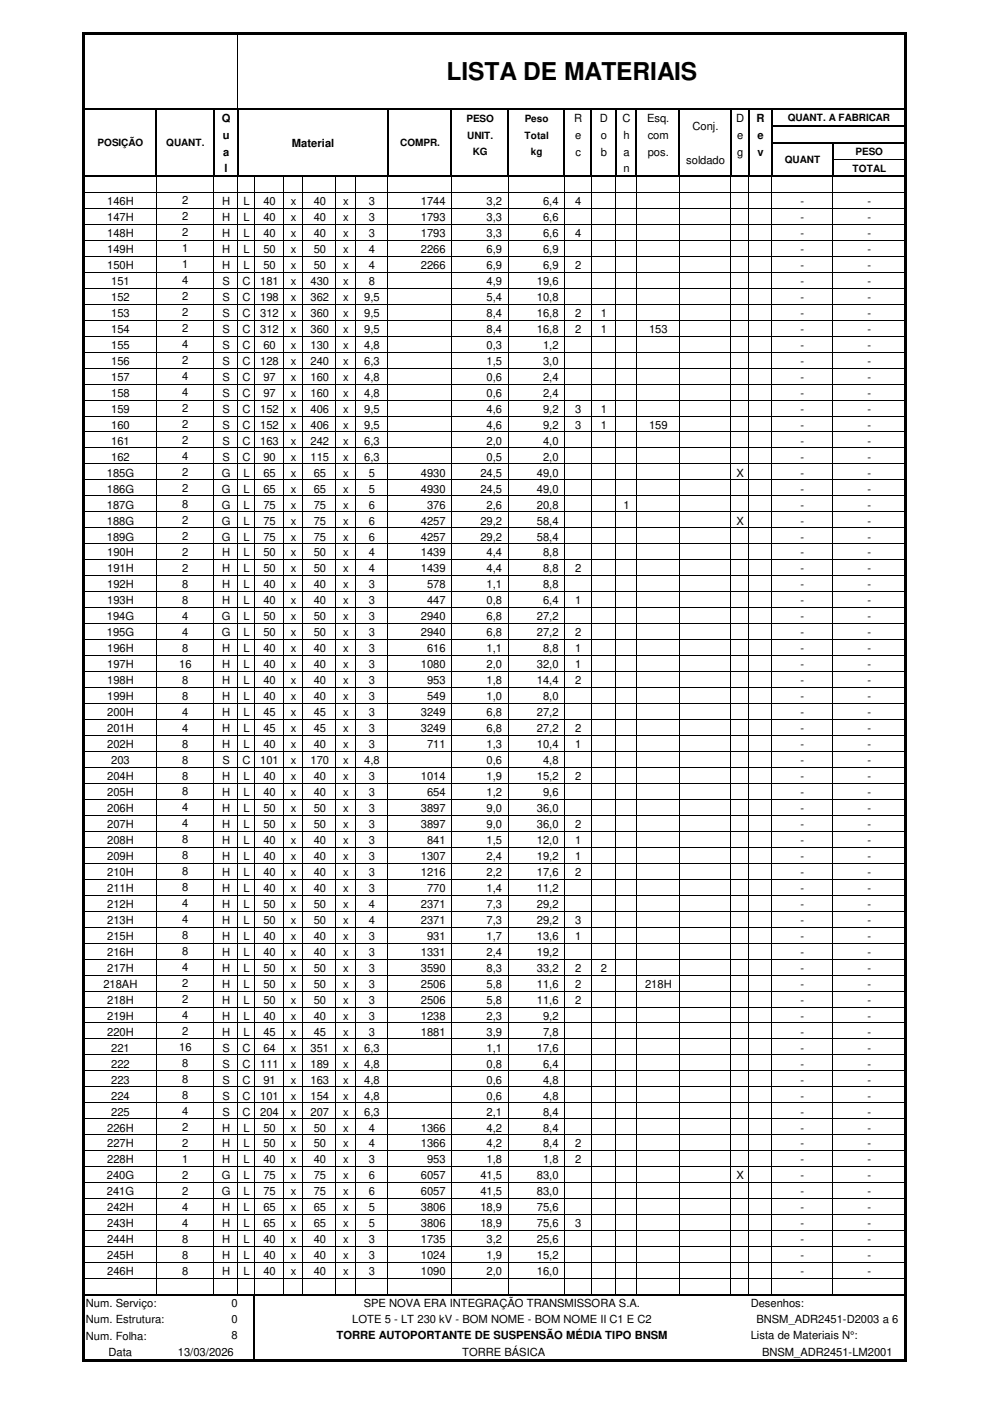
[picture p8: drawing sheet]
<svg xmlns="http://www.w3.org/2000/svg" width="210mm" height="297mm" viewBox="0 0 210 297" stroke-linecap="round" stroke-linejoin="round" font-family="sans-serif">
<defs><g id="words">
<text font-size="5.2" x="94.7" y="17">LISTA DE MATERIAIS</text>
<g font-size="2.4">
<text x="47" y="25.9">Q</text>
<text x="47.2" y="29.5">u</text>
<text x="121.8" y="25.9">R</text>
<text x="122" y="29.5">e</text>
<text x="127.2" y="25.9">D</text>
<text x="127.4" y="29.5">o</text>
<text x="132" y="25.9">C</text>
<text x="132.2" y="29.5">h</text>
<text x="137.2" y="25.9">Esq.</text>
<text x="137.3" y="29.5">com</text>
<text x="146.9" y="27.6">Conj.</text>
<text x="156.1" y="25.9">D</text>
<text x="156.3" y="29.5">e</text>
<text x="160.4" y="25.9">R</text>
<text x="160.6" y="29.5">e</text>
<text x="47.3" y="33">a</text>
<text x="61.9" y="31.1">Material</text>
<text x="122" y="33">c</text>
<text x="127.4" y="33">b</text>
<text x="132.2" y="33">a</text>
<text x="137.3" y="33">pos.</text>
<text x="145.5" y="34.7">soldado</text>
<text x="156.3" y="33">g</text>
<text x="160.6" y="33">v</text>
<text x="47.6" y="36.4">l</text>
<text x="132.2" y="36.4">n</text>
<text x="22.7" y="43.5">146H</text>
<text x="22.7" y="46.9">147H</text>
<text x="38.7" y="43.3">2</text>
<text x="38.7" y="46.7">2</text>
<text x="47.1" y="43.5">H</text>
<text x="47.1" y="46.9">H</text>
<text x="51.6" y="43.5">L</text>
<text x="51.6" y="46.9">L</text>
<text x="55.8" y="43.5">40</text>
<text x="55.8" y="46.9">40</text>
<text x="61.7" y="43.5">x</text>
<text x="61.7" y="46.9">x</text>
<text x="66.5" y="43.5">40</text>
<text x="66.5" y="46.9">40</text>
<text x="72.7" y="43.5">x</text>
<text x="72.7" y="46.9">x</text>
<text x="78.2" y="43.5">3</text>
<text x="78.2" y="46.9">3</text>
<text x="89.2" y="43.5">1744</text>
<text x="89.2" y="46.9">1793</text>
<text x="103.2" y="43.5">3,2</text>
<text x="103.2" y="46.9">3,3</text>
<text x="115.1" y="43.5">6,4</text>
<text x="115.1" y="46.9">6,6</text>
<text x="122" y="43.5">4</text>
<text x="169.8" y="43.5">-</text>
<text x="169.8" y="46.9">-</text>
<text x="183.9" y="43.5">-</text>
<text x="183.9" y="46.9">-</text>
<text x="22.7" y="50.2">148H</text>
<text x="22.7" y="53.6">149H</text>
<text x="38.7" y="50.1">2</text>
<text x="38.7" y="53.5">1</text>
<text x="47.1" y="50.2">H</text>
<text x="47.1" y="53.6">H</text>
<text x="51.6" y="50.2">L</text>
<text x="51.6" y="53.6">L</text>
<text x="55.8" y="50.2">40</text>
<text x="55.8" y="53.6">50</text>
<text x="61.7" y="50.2">x</text>
<text x="61.7" y="53.6">x</text>
<text x="66.5" y="50.2">40</text>
<text x="66.5" y="53.6">50</text>
<text x="72.7" y="50.2">x</text>
<text x="72.7" y="53.6">x</text>
<text x="78.2" y="50.2">3</text>
<text x="78.2" y="53.6">4</text>
<text x="89.2" y="50.2">1793</text>
<text x="89.2" y="53.6">2266</text>
<text x="103.2" y="50.2">3,3</text>
<text x="103.2" y="53.6">6,9</text>
<text x="115.1" y="50.2">6,6</text>
<text x="115.1" y="53.6">6,9</text>
<text x="122" y="50.2">4</text>
<text x="169.8" y="50.2">-</text>
<text x="169.8" y="53.6">-</text>
<text x="183.9" y="50.2">-</text>
<text x="183.9" y="53.6">-</text>
<text x="22.7" y="57">150H</text>
<text x="38.7" y="56.9">1</text>
<text x="47.1" y="57">H</text>
<text x="51.6" y="57">L</text>
<text x="55.8" y="57">50</text>
<text x="61.7" y="57">x</text>
<text x="66.5" y="57">50</text>
<text x="72.7" y="57">x</text>
<text x="78.2" y="57">4</text>
<text x="89.2" y="57">2266</text>
<text x="103.2" y="57">6,9</text>
<text x="115.1" y="57">6,9</text>
<text x="122" y="57">2</text>
<text x="169.8" y="57">-</text>
<text x="183.9" y="57">-</text>
<text x="23.6" y="60.4">151</text>
<text x="23.6" y="63.8">152</text>
<text x="38.7" y="60.3">4</text>
<text x="38.7" y="63.7">2</text>
<text x="47.2" y="60.4">S</text>
<text x="47.2" y="63.8">S</text>
<text x="51.4" y="60.4">C</text>
<text x="51.4" y="63.8">C</text>
<text x="55.2" y="60.4">181</text>
<text x="55.2" y="63.8">198</text>
<text x="61.7" y="60.4">x</text>
<text x="61.7" y="63.8">x</text>
<text x="65.8" y="60.4">430</text>
<text x="65.8" y="63.8">362</text>
<text x="72.7" y="60.4">x</text>
<text x="72.7" y="63.8">x</text>
<text x="77.2" y="63.8">9,5</text>
<text x="78.2" y="60.4">8</text>
<text x="103.2" y="60.4">4,9</text>
<text x="103.2" y="63.8">5,4</text>
<text x="113.8" y="60.4">19,6</text>
<text x="113.8" y="63.8">10,8</text>
<text x="169.8" y="60.4">-</text>
<text x="169.8" y="63.8">-</text>
<text x="183.9" y="60.4">-</text>
<text x="183.9" y="63.8">-</text>
<text x="23.6" y="67.2">153</text>
<text x="23.6" y="70.6">154</text>
<text x="38.7" y="67.1">2</text>
<text x="38.7" y="70.4">2</text>
<text x="47.2" y="67.2">S</text>
<text x="47.2" y="70.6">S</text>
<text x="51.4" y="67.2">C</text>
<text x="51.4" y="70.6">C</text>
<text x="55.2" y="67.2">312</text>
<text x="55.2" y="70.6">312</text>
<text x="61.7" y="67.2">x</text>
<text x="61.7" y="70.6">x</text>
<text x="65.8" y="67.2">360</text>
<text x="65.8" y="70.6">360</text>
<text x="72.7" y="67.2">x</text>
<text x="72.7" y="70.6">x</text>
<text x="77.2" y="67.2">9,5</text>
<text x="77.2" y="70.6">9,5</text>
<text x="103.2" y="67.2">8,4</text>
<text x="103.2" y="70.6">8,4</text>
<text x="113.8" y="67.2">16,8</text>
<text x="113.8" y="70.6">16,8</text>
<text x="122" y="67.2">2</text>
<text x="122" y="70.6">2</text>
<text x="127.4" y="67.2">1</text>
<text x="127.4" y="70.6">1</text>
<text x="137.6" y="70.6">153</text>
<text x="169.8" y="67.2">-</text>
<text x="169.8" y="70.6">-</text>
<text x="183.9" y="67.2">-</text>
<text x="183.9" y="70.6">-</text>
<text x="23.6" y="74">155</text>
<text x="23.6" y="77.3">156</text>
<text x="38.7" y="73.8">4</text>
<text x="38.7" y="77.2">2</text>
<text x="47.2" y="74">S</text>
<text x="47.2" y="77.3">S</text>
<text x="51.4" y="74">C</text>
<text x="51.4" y="77.3">C</text>
<text x="55.2" y="77.3">128</text>
<text x="55.8" y="74">60</text>
<text x="61.7" y="77.3">x</text>
<text x="61.7" y="74">x</text>
<text x="65.8" y="77.3">240</text>
<text x="65.8" y="74">130</text>
<text x="72.7" y="77.3">x</text>
<text x="72.7" y="74">x</text>
<text x="77.2" y="77.3">6,3</text>
<text x="77.2" y="74">4,8</text>
<text x="103.2" y="77.3">1,5</text>
<text x="103.2" y="74">0,3</text>
<text x="115.1" y="77.3">3,0</text>
<text x="115.1" y="74">1,2</text>
<text x="169.8" y="77.3">-</text>
<text x="169.8" y="74">-</text>
<text x="183.9" y="77.3">-</text>
<text x="183.9" y="74">-</text>
<text x="23.6" y="80.7">157</text>
<text x="38.7" y="80.6">4</text>
<text x="38.7" y="84">4</text>
<text x="47.2" y="80.7">S</text>
<text x="51.4" y="80.7">C</text>
<text x="55.8" y="80.7">97</text>
<text x="61.7" y="80.7">x</text>
<text x="65.8" y="80.7">160</text>
<text x="72.7" y="80.7">x</text>
<text x="77.2" y="80.7">4,8</text>
<text x="103.2" y="80.7">0,6</text>
<text x="115.1" y="80.7">2,4</text>
<text x="169.8" y="80.7">-</text>
<text x="183.9" y="80.7">-</text>
<text x="23.6" y="84.1">158</text>
<text x="23.6" y="87.5">159</text>
<text x="38.7" y="87.4">2</text>
<text x="47.2" y="84.1">S</text>
<text x="47.2" y="87.5">S</text>
<text x="51.4" y="84.1">C</text>
<text x="51.4" y="87.5">C</text>
<text x="55.2" y="87.5">152</text>
<text x="55.8" y="84.1">97</text>
<text x="61.7" y="87.5">x</text>
<text x="61.7" y="84.1">x</text>
<text x="65.8" y="87.5">406</text>
<text x="65.8" y="84.1">160</text>
<text x="72.7" y="87.5">x</text>
<text x="72.7" y="84.1">x</text>
<text x="77.2" y="87.5">9,5</text>
<text x="77.2" y="84.1">4,8</text>
<text x="103.2" y="87.5">4,6</text>
<text x="103.2" y="84.1">0,6</text>
<text x="115.1" y="87.5">9,2</text>
<text x="115.1" y="84.1">2,4</text>
<text x="122" y="87.5">3</text>
<text x="127.4" y="87.5">1</text>
<text x="169.8" y="87.5">-</text>
<text x="169.8" y="84.1">-</text>
<text x="183.9" y="87.5">-</text>
<text x="183.9" y="84.1">-</text>
<text x="23.6" y="90.9">160</text>
<text x="23.6" y="94.3">161</text>
<text x="38.7" y="90.8">2</text>
<text x="38.7" y="94.1">2</text>
<text x="47.2" y="90.9">S</text>
<text x="47.2" y="94.3">S</text>
<text x="51.4" y="90.9">C</text>
<text x="51.4" y="94.3">C</text>
<text x="55.2" y="90.9">152</text>
<text x="55.2" y="94.3">163</text>
<text x="61.7" y="90.9">x</text>
<text x="61.7" y="94.3">x</text>
<text x="65.8" y="90.9">406</text>
<text x="65.8" y="94.3">242</text>
<text x="72.7" y="90.9">x</text>
<text x="72.7" y="94.3">x</text>
<text x="77.2" y="90.9">9,5</text>
<text x="77.2" y="94.3">6,3</text>
<text x="103.2" y="90.9">4,6</text>
<text x="103.2" y="94.3">2,0</text>
<text x="115.1" y="90.9">9,2</text>
<text x="115.1" y="94.3">4,0</text>
<text x="122" y="90.9">3</text>
<text x="127.4" y="90.9">1</text>
<text x="137.6" y="90.9">159</text>
<text x="169.8" y="94.3">-</text>
<text x="169.8" y="90.9">-</text>
<text x="183.9" y="94.3">-</text>
<text x="183.9" y="90.9">-</text>
<text x="22.6" y="101">185G</text>
<text x="23.6" y="97.7">162</text>
<text x="38.7" y="100.9">2</text>
<text x="38.7" y="97.5">4</text>
<text x="47" y="101">G</text>
<text x="47.2" y="97.7">S</text>
<text x="51.4" y="97.7">C</text>
<text x="51.6" y="101">L</text>
<text x="55.8" y="101">65</text>
<text x="55.8" y="97.7">90</text>
<text x="61.7" y="101">x</text>
<text x="61.7" y="97.7">x</text>
<text x="65.8" y="97.7">115</text>
<text x="66.5" y="101">65</text>
<text x="72.7" y="101">x</text>
<text x="72.7" y="97.7">x</text>
<text x="77.2" y="97.7">6,3</text>
<text x="78.2" y="101">5</text>
<text x="89.2" y="101">4930</text>
<text x="101.9" y="101">24,5</text>
<text x="103.2" y="97.7">0,5</text>
<text x="113.8" y="101">49,0</text>
<text x="115.1" y="97.7">2,0</text>
<text x="156.2" y="101">X</text>
<text x="169.8" y="101">-</text>
<text x="169.8" y="97.7">-</text>
<text x="183.9" y="101">-</text>
<text x="183.9" y="97.7">-</text>
<text x="22.6" y="104.4">186G</text>
<text x="22.6" y="107.8">187G</text>
<text x="38.7" y="104.3">2</text>
<text x="38.7" y="107.7">8</text>
<text x="47" y="104.4">G</text>
<text x="47" y="107.8">G</text>
<text x="51.6" y="104.4">L</text>
<text x="51.6" y="107.8">L</text>
<text x="55.8" y="104.4">65</text>
<text x="55.8" y="107.8">75</text>
<text x="61.7" y="104.4">x</text>
<text x="61.7" y="107.8">x</text>
<text x="66.5" y="104.4">65</text>
<text x="66.5" y="107.8">75</text>
<text x="72.7" y="104.4">x</text>
<text x="72.7" y="107.8">x</text>
<text x="78.2" y="104.4">5</text>
<text x="78.2" y="107.8">6</text>
<text x="89.2" y="104.4">4930</text>
<text x="90.6" y="107.8">376</text>
<text x="101.9" y="104.4">24,5</text>
<text x="103.2" y="107.8">2,6</text>
<text x="113.8" y="107.8">20,8</text>
<text x="113.8" y="104.4">49,0</text>
<text x="132.2" y="107.8">1</text>
<text x="169.8" y="107.8">-</text>
<text x="169.8" y="104.4">-</text>
<text x="183.9" y="107.8">-</text>
<text x="183.9" y="104.4">-</text>
<text x="22.6" y="111.2">188G</text>
<text x="38.7" y="111.1">2</text>
<text x="47" y="111.2">G</text>
<text x="51.6" y="111.2">L</text>
<text x="55.8" y="111.2">75</text>
<text x="61.7" y="111.2">x</text>
<text x="66.5" y="111.2">75</text>
<text x="72.7" y="111.2">x</text>
<text x="78.2" y="111.2">6</text>
<text x="89.2" y="111.2">4257</text>
<text x="101.9" y="111.2">29,2</text>
<text x="113.8" y="111.2">58,4</text>
<text x="156.2" y="111.2">X</text>
<text x="169.8" y="111.2">-</text>
<text x="183.9" y="111.2">-</text>
<text x="22.6" y="114.6">189G</text>
<text x="22.7" y="118">190H</text>
<text x="38.7" y="114.5">2</text>
<text x="38.7" y="117.9">2</text>
<text x="47" y="114.6">G</text>
<text x="47.1" y="118">H</text>
<text x="51.6" y="114.6">L</text>
<text x="51.6" y="118">L</text>
<text x="55.8" y="114.6">75</text>
<text x="55.8" y="118">50</text>
<text x="61.7" y="114.6">x</text>
<text x="61.7" y="118">x</text>
<text x="66.5" y="114.6">75</text>
<text x="66.5" y="118">50</text>
<text x="72.7" y="114.6">x</text>
<text x="72.7" y="118">x</text>
<text x="78.2" y="114.6">6</text>
<text x="78.2" y="118">4</text>
<text x="89.2" y="114.6">4257</text>
<text x="89.2" y="118">1439</text>
<text x="101.9" y="114.6">29,2</text>
<text x="103.2" y="118">4,4</text>
<text x="113.8" y="114.6">58,4</text>
<text x="115.1" y="118">8,8</text>
<text x="169.8" y="114.6">-</text>
<text x="169.8" y="118">-</text>
<text x="183.9" y="114.6">-</text>
<text x="183.9" y="118">-</text>
<text x="22.7" y="121.4">191H</text>
<text x="22.7" y="124.8">192H</text>
<text x="38.7" y="121.2">2</text>
<text x="38.7" y="124.6">8</text>
<text x="47.1" y="121.4">H</text>
<text x="47.1" y="124.8">H</text>
<text x="51.6" y="121.4">L</text>
<text x="51.6" y="124.8">L</text>
<text x="55.8" y="121.4">50</text>
<text x="55.8" y="124.8">40</text>
<text x="61.7" y="121.4">x</text>
<text x="61.7" y="124.8">x</text>
<text x="66.5" y="121.4">50</text>
<text x="66.5" y="124.8">40</text>
<text x="72.7" y="121.4">x</text>
<text x="72.7" y="124.8">x</text>
<text x="78.2" y="121.4">4</text>
<text x="78.2" y="124.8">3</text>
<text x="89.2" y="121.4">1439</text>
<text x="90.6" y="124.8">578</text>
<text x="103.2" y="121.4">4,4</text>
<text x="103.2" y="124.8">1,1</text>
<text x="115.1" y="121.4">8,8</text>
<text x="115.1" y="124.8">8,8</text>
<text x="122" y="121.4">2</text>
<text x="169.8" y="121.4">-</text>
<text x="169.8" y="124.8">-</text>
<text x="183.9" y="121.4">-</text>
<text x="183.9" y="124.8">-</text>
<text x="22.6" y="131.5">194G</text>
<text x="22.7" y="128.1">193H</text>
<text x="38.7" y="128">8</text>
<text x="38.7" y="131.4">4</text>
<text x="47" y="131.5">G</text>
<text x="47.1" y="128.1">H</text>
<text x="51.6" y="128.1">L</text>
<text x="51.6" y="131.5">L</text>
<text x="55.8" y="128.1">40</text>
<text x="55.8" y="131.5">50</text>
<text x="61.7" y="128.1">x</text>
<text x="61.7" y="131.5">x</text>
<text x="66.5" y="128.1">40</text>
<text x="66.5" y="131.5">50</text>
<text x="72.7" y="128.1">x</text>
<text x="72.7" y="131.5">x</text>
<text x="78.2" y="128.1">3</text>
<text x="78.2" y="131.5">3</text>
<text x="89.2" y="131.5">2940</text>
<text x="90.6" y="128.1">447</text>
<text x="103.2" y="128.1">0,8</text>
<text x="103.2" y="131.5">6,8</text>
<text x="113.8" y="131.5">27,2</text>
<text x="115.1" y="128.1">6,4</text>
<text x="122" y="128.1">1</text>
<text x="169.8" y="128.1">-</text>
<text x="169.8" y="131.5">-</text>
<text x="183.9" y="131.5">-</text>
<text x="183.9" y="128.1">-</text>
<text x="22.6" y="134.9">195G</text>
<text x="38.7" y="134.8">4</text>
<text x="47" y="134.9">G</text>
<text x="51.6" y="134.9">L</text>
<text x="55.8" y="134.9">50</text>
<text x="61.7" y="134.9">x</text>
<text x="66.5" y="134.9">50</text>
<text x="72.7" y="134.9">x</text>
<text x="78.2" y="134.9">3</text>
<text x="89.2" y="134.9">2940</text>
<text x="103.2" y="134.9">6,8</text>
<text x="113.8" y="134.9">27,2</text>
<text x="122" y="134.9">2</text>
<text x="169.8" y="134.9">-</text>
<text x="183.9" y="134.9">-</text>
<text x="22.7" y="138.3">196H</text>
<text x="22.7" y="141.7">197H</text>
<text x="38" y="141.6">16</text>
<text x="38.7" y="138.2">8</text>
<text x="47.1" y="138.3">H</text>
<text x="47.1" y="141.7">H</text>
<text x="51.6" y="138.3">L</text>
<text x="51.6" y="141.7">L</text>
<text x="55.8" y="138.3">40</text>
<text x="55.8" y="141.7">40</text>
<text x="61.7" y="138.3">x</text>
<text x="61.7" y="141.7">x</text>
<text x="66.5" y="138.3">40</text>
<text x="66.5" y="141.7">40</text>
<text x="72.7" y="138.3">x</text>
<text x="72.7" y="141.7">x</text>
<text x="78.2" y="138.3">3</text>
<text x="78.2" y="141.7">3</text>
<text x="89.2" y="141.7">1080</text>
<text x="90.6" y="138.3">616</text>
<text x="103.2" y="138.3">1,1</text>
<text x="103.2" y="141.7">2,0</text>
<text x="113.8" y="141.7">32,0</text>
<text x="115.1" y="138.3">8,8</text>
<text x="122" y="138.3">1</text>
<text x="122" y="141.7">1</text>
<text x="169.8" y="138.3">-</text>
<text x="169.8" y="141.7">-</text>
<text x="183.9" y="141.7">-</text>
<text x="183.9" y="138.3">-</text>
<text x="22.7" y="145.1">198H</text>
<text x="22.7" y="148.5">199H</text>
<text x="38.7" y="144.9">8</text>
<text x="38.7" y="148.3">8</text>
<text x="47.1" y="145.1">H</text>
<text x="47.1" y="148.5">H</text>
<text x="51.6" y="145.1">L</text>
<text x="51.6" y="148.5">L</text>
<text x="55.8" y="145.1">40</text>
<text x="55.8" y="148.5">40</text>
<text x="61.7" y="145.1">x</text>
<text x="61.7" y="148.5">x</text>
<text x="66.5" y="145.1">40</text>
<text x="66.5" y="148.5">40</text>
<text x="72.7" y="145.1">x</text>
<text x="72.7" y="148.5">x</text>
<text x="78.2" y="145.1">3</text>
<text x="78.2" y="148.5">3</text>
<text x="90.6" y="145.1">953</text>
<text x="90.6" y="148.5">549</text>
<text x="103.2" y="145.1">1,8</text>
<text x="103.2" y="148.5">1,0</text>
<text x="113.8" y="145.1">14,4</text>
<text x="115.1" y="148.5">8,0</text>
<text x="122" y="145.1">2</text>
<text x="169.8" y="145.1">-</text>
<text x="169.8" y="148.5">-</text>
<text x="183.9" y="145.1">-</text>
<text x="183.9" y="148.5">-</text>
<text x="22.7" y="151.8">200H</text>
<text x="22.7" y="155.2">201H</text>
<text x="38.7" y="151.7">4</text>
<text x="38.7" y="155.1">4</text>
<text x="47.1" y="151.8">H</text>
<text x="47.1" y="155.2">H</text>
<text x="51.6" y="151.8">L</text>
<text x="51.6" y="155.2">L</text>
<text x="55.8" y="151.8">45</text>
<text x="55.8" y="155.2">45</text>
<text x="61.7" y="151.8">x</text>
<text x="61.7" y="155.2">x</text>
<text x="66.5" y="151.8">45</text>
<text x="66.5" y="155.2">45</text>
<text x="72.7" y="151.8">x</text>
<text x="72.7" y="155.2">x</text>
<text x="78.2" y="151.8">3</text>
<text x="78.2" y="155.2">3</text>
<text x="89.2" y="151.8">3249</text>
<text x="89.2" y="155.2">3249</text>
<text x="103.2" y="151.8">6,8</text>
<text x="103.2" y="155.2">6,8</text>
<text x="113.8" y="151.8">27,2</text>
<text x="113.8" y="155.2">27,2</text>
<text x="122" y="155.2">2</text>
<text x="169.8" y="155.2">-</text>
<text x="169.8" y="151.8">-</text>
<text x="183.9" y="155.2">-</text>
<text x="183.9" y="151.8">-</text>
<text x="22.7" y="158.6">202H</text>
<text x="38.7" y="161.9">8</text>
<text x="38.7" y="158.5">8</text>
<text x="47.1" y="158.6">H</text>
<text x="51.6" y="158.6">L</text>
<text x="55.8" y="158.6">40</text>
<text x="61.7" y="158.6">x</text>
<text x="66.5" y="158.6">40</text>
<text x="72.7" y="158.6">x</text>
<text x="78.2" y="158.6">3</text>
<text x="90.6" y="158.6">711</text>
<text x="103.2" y="158.6">1,3</text>
<text x="113.8" y="158.6">10,4</text>
<text x="122" y="158.6">1</text>
<text x="169.8" y="158.6">-</text>
<text x="183.9" y="158.6">-</text>
<text x="22.7" y="165.4">204H</text>
<text x="23.6" y="162">203</text>
<text x="38.7" y="165.3">8</text>
<text x="47.1" y="165.4">H</text>
<text x="47.2" y="162">S</text>
<text x="51.4" y="162">C</text>
<text x="51.6" y="165.4">L</text>
<text x="55.2" y="162">101</text>
<text x="55.8" y="165.4">40</text>
<text x="61.7" y="162">x</text>
<text x="61.7" y="165.4">x</text>
<text x="65.8" y="162">170</text>
<text x="66.5" y="165.4">40</text>
<text x="72.7" y="162">x</text>
<text x="72.7" y="165.4">x</text>
<text x="77.2" y="162">4,8</text>
<text x="78.2" y="165.4">3</text>
<text x="89.2" y="165.4">1014</text>
<text x="103.2" y="162">0,6</text>
<text x="103.2" y="165.4">1,9</text>
<text x="113.8" y="165.4">15,2</text>
<text x="115.1" y="162">4,8</text>
<text x="122" y="165.4">2</text>
<text x="169.8" y="165.4">-</text>
<text x="169.8" y="162">-</text>
<text x="183.9" y="165.4">-</text>
<text x="183.9" y="162">-</text>
<text x="22.7" y="168.8">205H</text>
<text x="22.7" y="172.2">206H</text>
<text x="38.7" y="168.7">8</text>
<text x="38.7" y="172">4</text>
<text x="47.1" y="168.8">H</text>
<text x="47.1" y="172.2">H</text>
<text x="51.6" y="168.8">L</text>
<text x="51.6" y="172.2">L</text>
<text x="55.8" y="168.8">40</text>
<text x="55.8" y="172.2">50</text>
<text x="61.7" y="168.8">x</text>
<text x="61.7" y="172.2">x</text>
<text x="66.5" y="168.8">40</text>
<text x="66.5" y="172.2">50</text>
<text x="72.7" y="168.8">x</text>
<text x="72.7" y="172.2">x</text>
<text x="78.2" y="168.8">3</text>
<text x="78.2" y="172.2">3</text>
<text x="89.2" y="172.2">3897</text>
<text x="90.6" y="168.8">654</text>
<text x="103.2" y="168.8">1,2</text>
<text x="103.2" y="172.2">9,0</text>
<text x="113.8" y="172.2">36,0</text>
<text x="115.1" y="168.8">9,6</text>
<text x="169.8" y="168.8">-</text>
<text x="169.8" y="172.2">-</text>
<text x="183.9" y="168.8">-</text>
<text x="183.9" y="172.2">-</text>
<text x="22.7" y="175.6">207H</text>
<text x="22.7" y="178.9">208H</text>
<text x="38.7" y="175.4">4</text>
<text x="38.7" y="178.8">8</text>
<text x="47.1" y="175.6">H</text>
<text x="47.1" y="178.9">H</text>
<text x="51.6" y="175.6">L</text>
<text x="51.6" y="178.9">L</text>
<text x="55.8" y="175.6">50</text>
<text x="55.8" y="178.9">40</text>
<text x="61.7" y="175.6">x</text>
<text x="61.7" y="178.9">x</text>
<text x="66.5" y="175.6">50</text>
<text x="66.5" y="178.9">40</text>
<text x="72.7" y="175.6">x</text>
<text x="72.7" y="178.9">x</text>
<text x="78.2" y="175.6">3</text>
<text x="78.2" y="178.9">3</text>
<text x="89.2" y="175.6">3897</text>
<text x="90.6" y="178.9">841</text>
<text x="103.2" y="175.6">9,0</text>
<text x="103.2" y="178.9">1,5</text>
<text x="113.8" y="175.6">36,0</text>
<text x="113.8" y="178.9">12,0</text>
<text x="122" y="175.6">2</text>
<text x="122" y="178.9">1</text>
<text x="169.8" y="175.6">-</text>
<text x="169.8" y="178.9">-</text>
<text x="183.9" y="175.6">-</text>
<text x="183.9" y="178.9">-</text>
<text x="22.7" y="182.3">209H</text>
<text x="22.7" y="185.7">210H</text>
<text x="38.7" y="182.2">8</text>
<text x="38.7" y="185.6">8</text>
<text x="47.1" y="182.3">H</text>
<text x="47.1" y="185.7">H</text>
<text x="51.6" y="182.3">L</text>
<text x="51.6" y="185.7">L</text>
<text x="55.8" y="182.3">40</text>
<text x="55.8" y="185.7">40</text>
<text x="61.7" y="182.3">x</text>
<text x="61.7" y="185.7">x</text>
<text x="66.5" y="182.3">40</text>
<text x="66.5" y="185.7">40</text>
<text x="72.7" y="182.3">x</text>
<text x="72.7" y="185.7">x</text>
<text x="78.2" y="182.3">3</text>
<text x="78.2" y="185.7">3</text>
<text x="89.2" y="182.3">1307</text>
<text x="89.2" y="185.7">1216</text>
<text x="103.2" y="182.3">2,4</text>
<text x="103.2" y="185.7">2,2</text>
<text x="113.8" y="182.3">19,2</text>
<text x="113.8" y="185.7">17,6</text>
<text x="122" y="182.3">1</text>
<text x="122" y="185.7">2</text>
<text x="169.8" y="182.3">-</text>
<text x="169.8" y="185.7">-</text>
<text x="183.9" y="182.3">-</text>
<text x="183.9" y="185.7">-</text>
<text x="22.7" y="189.1">211H</text>
<text x="38.7" y="189">8</text>
<text x="47.1" y="189.1">H</text>
<text x="51.6" y="189.1">L</text>
<text x="55.8" y="189.1">40</text>
<text x="61.7" y="189.1">x</text>
<text x="66.5" y="189.1">40</text>
<text x="72.7" y="189.1">x</text>
<text x="78.2" y="189.1">3</text>
<text x="90.6" y="189.1">770</text>
<text x="103.2" y="189.1">1,4</text>
<text x="113.8" y="189.1">11,2</text>
<text x="169.8" y="189.1">-</text>
<text x="183.9" y="189.1">-</text>
<text x="22.7" y="192.5">212H</text>
<text x="22.7" y="195.9">213H</text>
<text x="38.7" y="192.4">4</text>
<text x="38.7" y="195.7">4</text>
<text x="47.1" y="192.5">H</text>
<text x="47.1" y="195.9">H</text>
<text x="51.6" y="192.5">L</text>
<text x="51.6" y="195.9">L</text>
<text x="55.8" y="192.5">50</text>
<text x="55.8" y="195.9">50</text>
<text x="61.7" y="192.5">x</text>
<text x="61.7" y="195.9">x</text>
<text x="66.5" y="192.5">50</text>
<text x="66.5" y="195.9">50</text>
<text x="72.7" y="192.5">x</text>
<text x="72.7" y="195.9">x</text>
<text x="78.2" y="192.5">4</text>
<text x="78.2" y="195.9">4</text>
<text x="89.2" y="192.5">2371</text>
<text x="89.2" y="195.9">2371</text>
<text x="103.2" y="192.5">7,3</text>
<text x="103.2" y="195.9">7,3</text>
<text x="113.8" y="192.5">29,2</text>
<text x="113.8" y="195.9">29,2</text>
<text x="122" y="195.9">3</text>
<text x="169.8" y="195.9">-</text>
<text x="169.8" y="192.5">-</text>
<text x="183.9" y="195.9">-</text>
<text x="183.9" y="192.5">-</text>
<text x="22.7" y="199.3">215H</text>
<text x="22.7" y="202.6">216H</text>
<text x="38.7" y="199.1">8</text>
<text x="38.7" y="202.5">8</text>
<text x="47.1" y="199.3">H</text>
<text x="47.1" y="202.6">H</text>
<text x="51.6" y="199.3">L</text>
<text x="51.6" y="202.6">L</text>
<text x="55.8" y="199.3">40</text>
<text x="55.8" y="202.6">40</text>
<text x="61.7" y="199.3">x</text>
<text x="61.7" y="202.6">x</text>
<text x="66.5" y="199.3">40</text>
<text x="66.5" y="202.6">40</text>
<text x="72.7" y="199.3">x</text>
<text x="72.7" y="202.6">x</text>
<text x="78.2" y="199.3">3</text>
<text x="78.2" y="202.6">3</text>
<text x="89.2" y="202.6">1331</text>
<text x="90.6" y="199.3">931</text>
<text x="103.2" y="199.3">1,7</text>
<text x="103.2" y="202.6">2,4</text>
<text x="113.8" y="199.3">13,6</text>
<text x="113.8" y="202.6">19,2</text>
<text x="122" y="199.3">1</text>
<text x="169.8" y="199.3">-</text>
<text x="169.8" y="202.6">-</text>
<text x="183.9" y="199.3">-</text>
<text x="183.9" y="202.6">-</text>
<text x="21.9" y="209.4">218AH</text>
<text x="22.7" y="206">217H</text>
<text x="38.7" y="209.3">2</text>
<text x="38.7" y="205.9">4</text>
<text x="47.1" y="206">H</text>
<text x="47.1" y="209.4">H</text>
<text x="51.6" y="206">L</text>
<text x="51.6" y="209.4">L</text>
<text x="55.8" y="206">50</text>
<text x="55.8" y="209.4">50</text>
<text x="61.7" y="206">x</text>
<text x="61.7" y="209.4">x</text>
<text x="66.5" y="206">50</text>
<text x="66.5" y="209.4">50</text>
<text x="72.7" y="206">x</text>
<text x="72.7" y="209.4">x</text>
<text x="78.2" y="206">3</text>
<text x="78.2" y="209.4">3</text>
<text x="89.2" y="206">3590</text>
<text x="89.2" y="209.4">2506</text>
<text x="103.2" y="206">8,3</text>
<text x="103.2" y="209.4">5,8</text>
<text x="113.8" y="206">33,2</text>
<text x="113.8" y="209.4">11,6</text>
<text x="122" y="206">2</text>
<text x="122" y="209.4">2</text>
<text x="127.4" y="206">2</text>
<text x="136.8" y="209.4">218H</text>
<text x="169.8" y="206">-</text>
<text x="169.8" y="209.4">-</text>
<text x="183.9" y="206">-</text>
<text x="183.9" y="209.4">-</text>
<text x="22.7" y="212.8">218H</text>
<text x="38.7" y="212.7">2</text>
<text x="47.1" y="212.8">H</text>
<text x="51.6" y="212.8">L</text>
<text x="55.8" y="212.8">50</text>
<text x="61.7" y="212.8">x</text>
<text x="66.5" y="212.8">50</text>
<text x="72.7" y="212.8">x</text>
<text x="78.2" y="212.8">3</text>
<text x="89.2" y="212.8">2506</text>
<text x="103.2" y="212.8">5,8</text>
<text x="113.8" y="212.8">11,6</text>
<text x="122" y="212.8">2</text>
<text x="169.8" y="212.8">-</text>
<text x="183.9" y="212.8">-</text>
<text x="22.7" y="216.2">219H</text>
<text x="22.7" y="219.6">220H</text>
<text x="38.7" y="216.1">4</text>
<text x="38.7" y="219.5">2</text>
<text x="47.1" y="216.2">H</text>
<text x="47.1" y="219.6">H</text>
<text x="51.6" y="216.2">L</text>
<text x="51.6" y="219.6">L</text>
<text x="55.8" y="216.2">40</text>
<text x="55.8" y="219.6">45</text>
<text x="61.7" y="216.2">x</text>
<text x="61.7" y="219.6">x</text>
<text x="66.5" y="216.2">40</text>
<text x="66.5" y="219.6">45</text>
<text x="72.7" y="216.2">x</text>
<text x="72.7" y="219.6">x</text>
<text x="78.2" y="216.2">3</text>
<text x="78.2" y="219.6">3</text>
<text x="89.2" y="216.2">1238</text>
<text x="89.2" y="219.6">1881</text>
<text x="103.2" y="216.2">2,3</text>
<text x="103.2" y="219.6">3,9</text>
<text x="115.1" y="216.2">9,2</text>
<text x="115.1" y="219.6">7,8</text>
<text x="169.8" y="216.2">-</text>
<text x="169.8" y="219.6">-</text>
<text x="183.9" y="216.2">-</text>
<text x="183.9" y="219.6">-</text>
<text x="23.6" y="223">221</text>
<text x="23.6" y="226.4">222</text>
<text x="38" y="222.8">16</text>
<text x="38.7" y="226.2">8</text>
<text x="47.2" y="223">S</text>
<text x="47.2" y="226.4">S</text>
<text x="51.4" y="223">C</text>
<text x="51.4" y="226.4">C</text>
<text x="55.2" y="226.4">111</text>
<text x="55.8" y="223">64</text>
<text x="61.7" y="226.4">x</text>
<text x="61.7" y="223">x</text>
<text x="65.8" y="226.4">189</text>
<text x="65.8" y="223">351</text>
<text x="72.7" y="226.4">x</text>
<text x="72.7" y="223">x</text>
<text x="77.2" y="226.4">4,8</text>
<text x="77.2" y="223">6,3</text>
<text x="103.2" y="226.4">0,8</text>
<text x="103.2" y="223">1,1</text>
<text x="113.8" y="223">17,6</text>
<text x="115.1" y="226.4">6,4</text>
<text x="169.8" y="226.4">-</text>
<text x="169.8" y="223">-</text>
<text x="183.9" y="226.4">-</text>
<text x="183.9" y="223">-</text>
<text x="23.6" y="229.7">223</text>
<text x="23.6" y="233.1">224</text>
<text x="38.7" y="229.6">8</text>
<text x="38.7" y="233">8</text>
<text x="47.2" y="229.7">S</text>
<text x="47.2" y="233.1">S</text>
<text x="51.4" y="229.7">C</text>
<text x="51.4" y="233.1">C</text>
<text x="55.2" y="233.1">101</text>
<text x="55.8" y="229.7">91</text>
<text x="61.7" y="233.1">x</text>
<text x="61.7" y="229.7">x</text>
<text x="65.8" y="233.1">154</text>
<text x="65.8" y="229.7">163</text>
<text x="72.7" y="233.1">x</text>
<text x="72.7" y="229.7">x</text>
<text x="77.2" y="233.1">4,8</text>
<text x="77.2" y="229.7">4,8</text>
<text x="103.2" y="233.1">0,6</text>
<text x="103.2" y="229.7">0,6</text>
<text x="115.1" y="233.1">4,8</text>
<text x="115.1" y="229.7">4,8</text>
<text x="169.8" y="233.1">-</text>
<text x="169.8" y="229.7">-</text>
<text x="183.9" y="233.1">-</text>
<text x="183.9" y="229.7">-</text>
<text x="22.7" y="239.9">226H</text>
<text x="23.6" y="236.5">225</text>
<text x="38.7" y="236.4">4</text>
<text x="38.7" y="239.8">2</text>
<text x="47.1" y="239.9">H</text>
<text x="47.2" y="236.5">S</text>
<text x="51.4" y="236.5">C</text>
<text x="51.6" y="239.9">L</text>
<text x="55.2" y="236.5">204</text>
<text x="55.8" y="239.9">50</text>
<text x="61.7" y="236.5">x</text>
<text x="61.7" y="239.9">x</text>
<text x="65.8" y="236.5">207</text>
<text x="66.5" y="239.9">50</text>
<text x="72.7" y="236.5">x</text>
<text x="72.7" y="239.9">x</text>
<text x="77.2" y="236.5">6,3</text>
<text x="78.2" y="239.9">4</text>
<text x="89.2" y="239.9">1366</text>
<text x="103.2" y="236.5">2,1</text>
<text x="103.2" y="239.9">4,2</text>
<text x="115.1" y="236.5">8,4</text>
<text x="115.1" y="239.9">8,4</text>
<text x="169.8" y="236.5">-</text>
<text x="169.8" y="239.9">-</text>
<text x="183.9" y="236.5">-</text>
<text x="183.9" y="239.9">-</text>
<text x="22.7" y="243.3">227H</text>
<text x="38.7" y="243.2">2</text>
<text x="47.1" y="243.3">H</text>
<text x="51.6" y="243.3">L</text>
<text x="55.8" y="243.3">50</text>
<text x="61.7" y="243.3">x</text>
<text x="66.5" y="243.3">50</text>
<text x="72.7" y="243.3">x</text>
<text x="78.2" y="243.3">4</text>
<text x="89.2" y="243.3">1366</text>
<text x="103.2" y="243.3">4,2</text>
<text x="115.1" y="243.3">8,4</text>
<text x="122" y="243.3">2</text>
<text x="169.8" y="243.3">-</text>
<text x="183.9" y="243.3">-</text>
<text x="22.6" y="250.1">240G</text>
<text x="22.7" y="246.7">228H</text>
<text x="38.7" y="246.5">1</text>
<text x="38.7" y="249.9">2</text>
<text x="47" y="250.1">G</text>
<text x="47.1" y="246.7">H</text>
<text x="51.6" y="246.7">L</text>
<text x="51.6" y="250.1">L</text>
<text x="55.8" y="246.7">40</text>
<text x="55.8" y="250.1">75</text>
<text x="61.7" y="246.7">x</text>
<text x="61.7" y="250.1">x</text>
<text x="66.5" y="246.7">40</text>
<text x="66.5" y="250.1">75</text>
<text x="72.7" y="246.7">x</text>
<text x="72.7" y="250.1">x</text>
<text x="78.2" y="246.7">3</text>
<text x="78.2" y="250.1">6</text>
<text x="89.2" y="250.1">6057</text>
<text x="90.6" y="246.7">953</text>
<text x="101.9" y="250.1">41,5</text>
<text x="103.2" y="246.7">1,8</text>
<text x="113.8" y="250.1">83,0</text>
<text x="115.1" y="246.7">1,8</text>
<text x="122" y="246.7">2</text>
<text x="156.2" y="250.1">X</text>
<text x="169.8" y="246.7">-</text>
<text x="169.8" y="250.1">-</text>
<text x="183.9" y="250.1">-</text>
<text x="183.9" y="246.7">-</text>
<text x="22.6" y="253.4">241G</text>
<text x="22.7" y="256.8">242H</text>
<text x="38.7" y="253.3">2</text>
<text x="38.7" y="256.7">4</text>
<text x="47" y="253.4">G</text>
<text x="47.1" y="256.8">H</text>
<text x="51.6" y="253.4">L</text>
<text x="51.6" y="256.8">L</text>
<text x="55.8" y="253.4">75</text>
<text x="55.8" y="256.8">65</text>
<text x="61.7" y="253.4">x</text>
<text x="61.7" y="256.8">x</text>
<text x="66.5" y="253.4">75</text>
<text x="66.5" y="256.8">65</text>
<text x="72.7" y="253.4">x</text>
<text x="72.7" y="256.8">x</text>
<text x="78.2" y="253.4">6</text>
<text x="78.2" y="256.8">5</text>
<text x="89.2" y="253.4">6057</text>
<text x="89.2" y="256.8">3806</text>
<text x="101.9" y="253.4">41,5</text>
<text x="101.9" y="256.8">18,9</text>
<text x="113.8" y="253.4">83,0</text>
<text x="113.8" y="256.8">75,6</text>
<text x="169.8" y="253.4">-</text>
<text x="169.8" y="256.8">-</text>
<text x="183.9" y="253.4">-</text>
<text x="183.9" y="256.8">-</text>
<text x="22.7" y="260.2">243H</text>
<text x="22.7" y="263.6">244H</text>
<text x="38.7" y="260.1">4</text>
<text x="38.7" y="263.5">8</text>
<text x="47.1" y="260.2">H</text>
<text x="47.1" y="263.6">H</text>
<text x="51.6" y="260.2">L</text>
<text x="51.6" y="263.6">L</text>
<text x="55.8" y="260.2">65</text>
<text x="55.8" y="263.6">40</text>
<text x="61.7" y="260.2">x</text>
<text x="61.7" y="263.6">x</text>
<text x="66.5" y="260.2">65</text>
<text x="66.5" y="263.6">40</text>
<text x="72.7" y="260.2">x</text>
<text x="72.7" y="263.6">x</text>
<text x="78.2" y="260.2">5</text>
<text x="78.2" y="263.6">3</text>
<text x="89.2" y="260.2">3806</text>
<text x="89.2" y="263.6">1735</text>
<text x="101.9" y="260.2">18,9</text>
<text x="103.2" y="263.6">3,2</text>
<text x="113.8" y="260.2">75,6</text>
<text x="113.8" y="263.6">25,6</text>
<text x="122" y="260.2">3</text>
<text x="169.8" y="260.2">-</text>
<text x="169.8" y="263.6">-</text>
<text x="183.9" y="260.2">-</text>
<text x="183.9" y="263.6">-</text>
<text x="22.7" y="267">245H</text>
<text x="38.7" y="266.9">8</text>
<text x="47.1" y="267">H</text>
<text x="51.6" y="267">L</text>
<text x="55.8" y="267">40</text>
<text x="61.7" y="267">x</text>
<text x="66.5" y="267">40</text>
<text x="72.7" y="267">x</text>
<text x="78.2" y="267">3</text>
<text x="89.2" y="267">1024</text>
<text x="103.2" y="267">1,9</text>
<text x="113.8" y="267">15,2</text>
<text x="169.8" y="267">-</text>
<text x="183.9" y="267">-</text>
<text x="22.7" y="270.4">246H</text>
<text x="38.7" y="270.3">8</text>
<text x="47.1" y="270.4">H</text>
<text x="51.6" y="270.4">L</text>
<text x="55.8" y="270.4">40</text>
<text x="61.7" y="270.4">x</text>
<text x="66.5" y="270.4">40</text>
<text x="72.7" y="270.4">x</text>
<text x="78.2" y="270.4">3</text>
<text x="89.2" y="270.4">1090</text>
<text x="103.2" y="270.4">2,0</text>
<text x="113.8" y="270.4">16,0</text>
<text x="169.8" y="270.4">-</text>
<text x="183.9" y="270.4">-</text>
<text x="18.2" y="277.1">Num. Serviço:</text>
<text x="18.2" y="280.5">Num. Estrutura:</text>
<text x="49.1" y="280.5">0</text>
<text x="49.1" y="277.1">0</text>
<text x="74.7" y="280.5">LOTE 5 - LT 230 kV - BOM NOME - BOM NOME II C1 E C2</text>
<text x="77.1" y="277.1">SPE NOVA ERA INTEGRAÇÃO TRANSMISSORA S.A.</text>
<text x="159.2" y="277.1">Desenhos:</text>
<text x="160.4" y="280.5">BNSM_ADR2451-D2003 a 6</text>
<text x="18.2" y="284">Num. Folha:</text>
<text x="23" y="287.5">Data</text>
<text x="37.7" y="287.4">13/03/2026</text>
<text x="49.1" y="283.9">8</text>
<text x="71.3" y="283.9">TORRE AUTOPORTANTE DE SUSPENSÃO MÉDIA TIPO BNSM</text>
<text x="98" y="287.4">TORRE BÁSICA</text>
<text x="159.2" y="283.9">Lista de Materiais N°:</text>
<text x="161.6" y="287.4">BNSM_ADR2451-LM2001</text>
</g>
<g font-size="2.1">
<text x="98.9" y="25.8">PESO</text>
<text x="99.1" y="29.4">UNIT.</text>
<text x="111.2" y="29.4">Total</text>
<text x="111.3" y="25.8">Peso</text>
<text x="167" y="25.7">QUANT. A FABRICAR</text>
<text x="20.7" y="31">POSIÇÃO</text>
<text x="35.3" y="31">QUANT.</text>
<text x="84.9" y="31">COMPR.</text>
<text x="100.2" y="32.9">KG</text>
<text x="112.6" y="32.9">kg</text>
<text x="166.4" y="34.6">QUANT</text>
<text x="181.4" y="32.9">PESO</text>
<text x="180.8" y="36.4">TOTAL</text>
</g>
</g></defs>
<g fill="none" stroke="#000" stroke-width=".21">
<path d="M50.4 7.4v15.6M33.1 37.6v236.8M45.3 37.6v236.8M50.4 37.6v236.8M54 37.6v236.8M60.1 37.6v236.8M64.2 37.6v236.8M71.2 37.6v236.8M75.3 37.6v236.8M82.2 37.6v236.8M95.7 37.6v236.8M107.7 37.6v236.8"/>
<path d="M119.7 37.6v236.8M125.3 37.6v236.8M130.6 37.6v236.8M134.9 37.6v236.8M144.1 37.6v236.8M155 37.6v236.8M158.7 37.6v236.8M163.6 37.6v236.8M176.6 37.6v236.8M176.7 33.8h14.9M18.1 40.8h173.5M18.1 44.2h173.5"/>
<path d="M18.1 47.6h173.5M18.1 50.9h173.5M18.1 54.3h173.5M18.1 57.7h173.5M18.1 61.1h173.5M18.1 64.5h173.5M18.1 67.9h173.5M18.1 71.3h173.5M18.1 74.7h173.5M18.1 78h173.5M18.1 81.4h173.5M18.1 84.8h173.5"/>
<path d="M18.1 88.2h173.5M18.1 91.6h173.5M18.1 95h173.5M18.1 98.4h173.5M18.1 101.7h173.5M18.1 105.1h173.5M18.1 108.5h173.5M18.1 111.9h173.5M18.1 115.3h173.5M18.1 118.7h173.5M18.1 122.1h173.5M18.1 125.5h173.5"/>
<path d="M18.1 128.8h173.5M18.1 132.2h173.5M18.1 135.6h173.5M18.1 139h173.5M18.1 142.4h173.5M18.1 145.8h173.5M18.1 149.2h173.5M18.1 152.5h173.5M18.1 155.9h173.5M18.1 159.3h173.5M18.1 162.7h173.5M18.1 166.1h173.5"/>
<path d="M18.1 169.5h173.5M18.1 172.9h173.5M18.1 176.3h173.5M18.1 179.6h173.5M18.1 183h173.5M18.1 186.4h173.5M18.1 189.8h173.5M18.1 193.2h173.5M18.1 196.6h173.5M18.1 200h173.5M18.1 203.3h173.5M18.1 206.7h173.5"/>
<path d="M18.1 210.1h173.5M18.1 213.5h173.5M18.1 216.9h173.5M18.1 220.3h173.5M18.1 223.7h173.5M18.1 227.1h173.5M18.1 230.4h173.5M18.1 233.8h173.5M18.1 237.2h173.5M18.1 240.6h173.5M18.1 244h173.5M18.1 247.4h173.5"/>
<path d="M18.1 250.8h173.5M18.1 254.1h173.5M18.1 257.5h173.5M18.1 260.9h173.5M18.1 264.3h173.5M18.1 267.7h173.5M18.1 271.1h173.5"/>
</g>
<g fill="none" stroke="#000" stroke-width=".42">
<path d="M18.1 23.2h173.5M18.1 37.4h173.5M33.1 23.4v14.2M45.3 23.4v14.2M50.4 23.4v14.2M82.2 23.4v14.2M95.7 23.4v14.2M107.7 23.4v14.2M119.7 23.4v14.2M125.3 23.4v14.2M130.6 23.4v14.2M134.9 23.4v14.2"/>
<path d="M144.1 23.4v14.2M154.9 23.4v14.2M158.7 23.4v14.2M163.6 23.4v14.2M163.8 26.8h27.8M163.8 30.4h27.8M176.5 30.6v7M18.1 274.7h173.5M53.9 274.9v13.2"/>
</g>
<path d="M18.1 6.9h174.1v.5h-174.1zM17.4 6.9h.7v281.9h-.7zM18.1 288.1h174.1v.7h-174.1zM191.6 7.4h.6v281.4h-.6z" fill="#000"/>
<use href="#words"/>
</svg>
